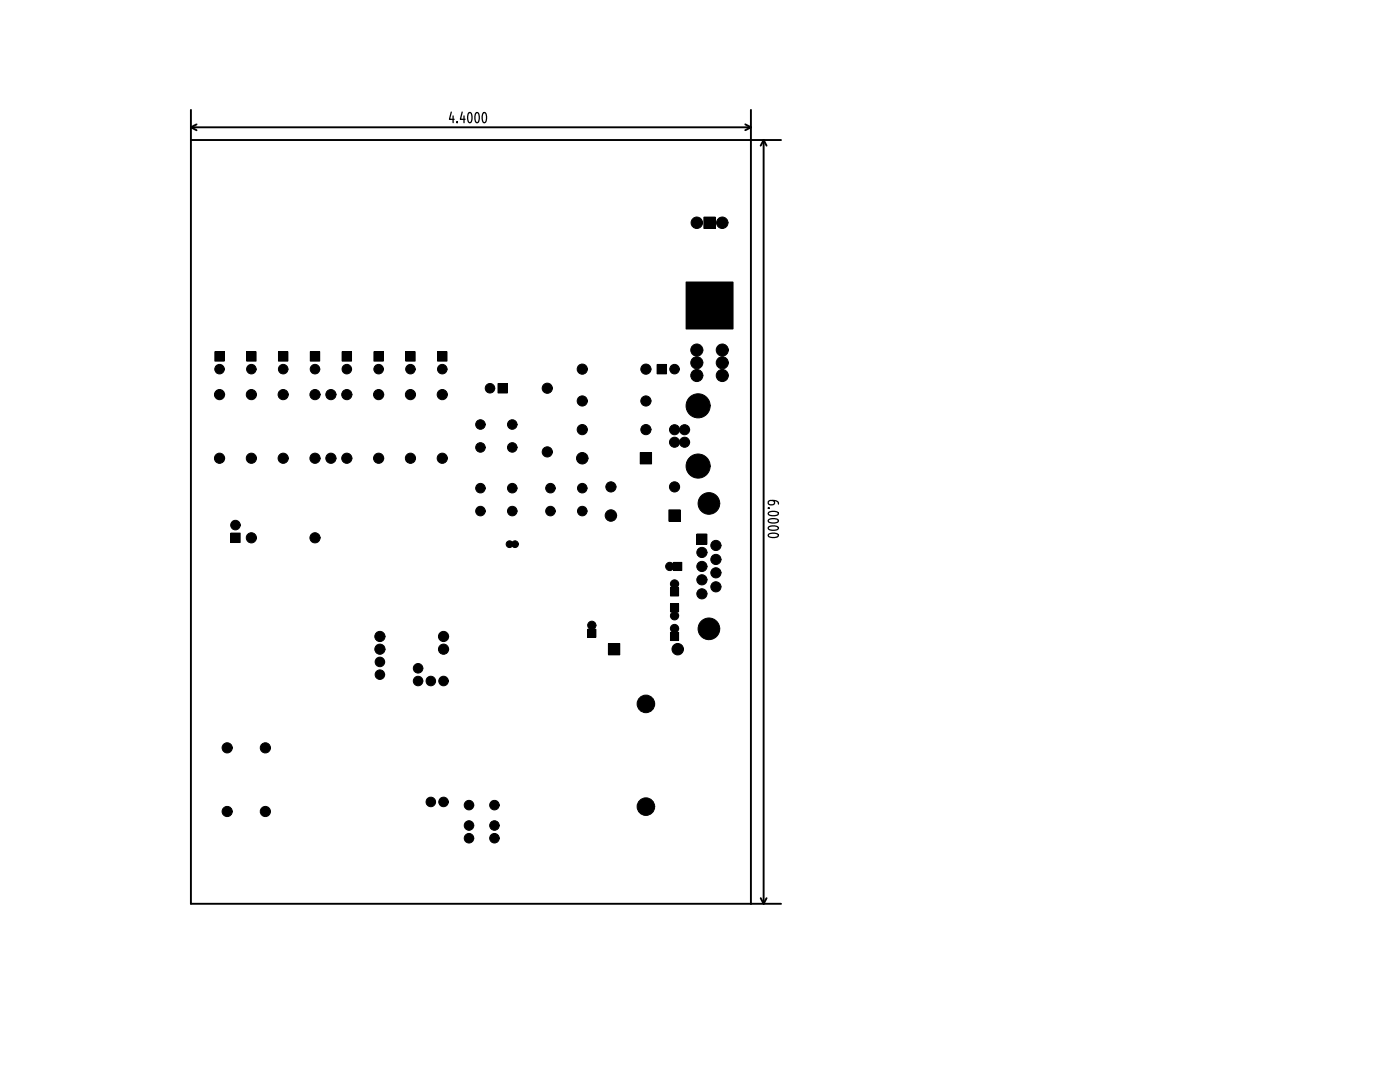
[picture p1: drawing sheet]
<svg xmlns="http://www.w3.org/2000/svg" width="279mm" height="216mm" viewBox="0 0 279 216" stroke-linecap="round" stroke-linejoin="round" font-family="sans-serif">
<g fill="none" stroke="#000" stroke-width=".25">
<path d="M90.1 22.4l-.4 1.4h.9M90.4 23.1v1.4M91.2 24.3v.2M92.2 22.4l-.3 1.4h.9M92.6 23.1v1.4M93.5 22.6l.3-.1a1.54 1.54 0 0 1 0 2h-.1a1.66 1.66 0 0 1-.2-1.9zM95 22.6l.3-.1a1.54 1.54 0 0 1 0 2h-.2a1.66 1.66 0 0 1-.1-1.9zM96.4 22.6l.3-.1a1.54 1.54 0 0 1 0 2h-.1a1.66 1.66 0 0 1-.2-1.9zM154.2 99.9l.4 .3v.2l-.4 .3-.8-.1v-.6a1.94 1.94 0 0 1 1.9 .2v.4M153.3 101.4h.2M153.4 102.3a1.66 1.66 0 0 1 1.9 .1v.1a1.54 1.54 0 0 1-2 0zM153.4 103.7a1.66 1.66 0 0 1 1.9 .2v.1a1.54 1.54 0 0 1-2 0z"/>
<path d="M153.4 105.2a1.66 1.66 0 0 1 1.9 .1v.1a1.54 1.54 0 0 1-2 0zM153.4 106.6a1.66 1.66 0 0 1 1.9 .2v.1a1.54 1.54 0 0 1-2 0z"/>
</g>
<g fill="none" stroke="#000" stroke-width=".38">
<path d="M38.1 27.9h117.8M38.1 21.9v158.4h117.8M38.1 25.4h111.8M38.1 25.4l1.1 .6M39.2 24.8l-1.1 .6M148.7 24.8l1.2 .6M149.9 21.9v158.4M149.9 25.4l-1.2 .6M152.4 27.9v152.4M152.4 27.9l-.6 1.2M152.4 27.9l.6 1.2M151.8 179.2l.6 1.1"/>
<path d="M153 179.2l-.6 1.1"/>
</g>
<g fill="#000">
<path d="M136.9 56.3h9.4v9.3h-9.4zM140.5 43.3h2.2v2.3h-2.2zM42.9 70.2h1.9v1.9h-1.9zM49.2 70.2h1.9v1.9h-1.9zM55.6 70.2h1.9v1.9h-1.9zM61.9 70.2h1.9v1.9h-1.9zM68.3 70.2h1.9v1.9h-1.9zM74.6 70.2h1.9v1.9h-1.9zM81 70.2h1.9v1.9h-1.9zM87.3 70.2h1.9v1.9h-1.9zM99.4 76.5h1.9v1.9h-1.9zM131.1 72.7h1.9v1.9h-1.9z"/>
<path d="M127.8 90.3h2.2v2.3h-2.2zM46.1 106.4h1.8v1.9h-1.8zM133.5 101.7h2.3v2.3h-2.3zM133.8 117.3h1.6v1.6h-1.6zM134.4 112.2h1.7v1.6h-1.7zM139.1 106.6h2v2h-2zM117.3 125.6h1.6v1.6h-1.6zM121.4 128.4h2.3v2.3h-2.3zM133.8 120.5h1.6v1.6h-1.6zM133.8 126.2h1.6v1.6h-1.6z"/>
<circle cx="139.1" cy="44.4" r="1.14"/>
<circle cx="144.1" cy="44.4" r="1.14"/>
<circle cx="43.8" cy="73.7" r=".95"/>
<circle cx="43.8" cy="78.7" r="1.02"/>
<circle cx="50.2" cy="73.7" r=".95"/>
<circle cx="50.2" cy="78.7" r="1.02"/>
<circle cx="56.5" cy="73.7" r=".95"/>
<circle cx="56.5" cy="78.7" r="1.02"/>
<circle cx="62.9" cy="73.7" r=".95"/>
<circle cx="62.9" cy="78.7" r="1.02"/>
<circle cx="66" cy="78.7" r="1.02"/>
<circle cx="69.2" cy="73.7" r=".95"/>
<circle cx="69.2" cy="78.7" r="1.02"/>
<circle cx="75.6" cy="73.7" r=".95"/>
<circle cx="75.6" cy="78.7" r="1.02"/>
<circle cx="81.9" cy="73.7" r=".95"/>
<circle cx="81.9" cy="78.7" r="1.02"/>
<circle cx="88.3" cy="73.7" r=".95"/>
<circle cx="88.3" cy="78.7" r="1.02"/>
<circle cx="97.8" cy="77.5" r=".95"/>
<circle cx="109.2" cy="77.5" r="1.02"/>
<circle cx="116.2" cy="73.7" r="1.02"/>
<circle cx="128.9" cy="73.7" r="1.02"/>
<circle cx="134.6" cy="73.7" r=".95"/>
<circle cx="139.1" cy="69.8" r="1.21"/>
<circle cx="139.1" cy="72.4" r="1.21"/>
<circle cx="139.1" cy="74.9" r="1.21"/>
<circle cx="144.1" cy="69.8" r="1.21"/>
<circle cx="144.1" cy="72.4" r="1.21"/>
<circle cx="144.1" cy="74.9" r="1.21"/>
<circle cx="43.8" cy="91.4" r="1.02"/>
<circle cx="50.2" cy="91.4" r="1.02"/>
<circle cx="56.5" cy="91.4" r="1.02"/>
<circle cx="62.9" cy="91.4" r="1.02"/>
<circle cx="66" cy="91.4" r="1.02"/>
<circle cx="69.2" cy="91.4" r="1.02"/>
<circle cx="75.6" cy="91.4" r="1.02"/>
<circle cx="81.9" cy="91.4" r="1.02"/>
<circle cx="88.3" cy="91.4" r="1.02"/>
<circle cx="95.9" cy="84.7" r=".95"/>
<circle cx="95.9" cy="97.4" r=".95"/>
<circle cx="95.9" cy="89.3" r=".95"/>
<circle cx="102.2" cy="84.7" r=".95"/>
<circle cx="102.2" cy="97.4" r=".95"/>
<circle cx="102.2" cy="89.3" r=".95"/>
<circle cx="109.2" cy="90.2" r="1.02"/>
<circle cx="109.9" cy="97.4" r=".95"/>
<circle cx="116.2" cy="91.4" r="1.14"/>
<circle cx="116.2" cy="97.4" r=".95"/>
<circle cx="116.2" cy="80" r="1.02"/>
<circle cx="116.2" cy="85.7" r="1.02"/>
<circle cx="121.9" cy="97.2" r="1.02"/>
<circle cx="128.9" cy="80" r="1.02"/>
<circle cx="128.9" cy="85.7" r="1.02"/>
<circle cx="134.6" cy="97.2" r="1.02"/>
<circle cx="134.6" cy="88.2" r="1"/>
<circle cx="134.6" cy="85.7" r="1"/>
<circle cx="136.6" cy="88.2" r="1"/>
<circle cx="136.6" cy="85.7" r="1"/>
<circle cx="139.3" cy="93" r="2.4"/>
<circle cx="139.3" cy="81" r="2.4"/>
<circle cx="47" cy="104.8" r=".95"/>
<circle cx="50.2" cy="107.3" r="1.02"/>
<circle cx="62.9" cy="107.3" r="1.02"/>
<circle cx="95.9" cy="102" r=".95"/>
<circle cx="101.7" cy="108.6" r=".67"/>
<circle cx="102.2" cy="102" r=".95"/>
<circle cx="102.8" cy="108.6" r=".67"/>
<circle cx="109.9" cy="102" r=".95"/>
<circle cx="116.2" cy="102" r=".95"/>
<circle cx="121.9" cy="102.9" r="1.14"/>
<circle cx="133.7" cy="113" r=".83"/>
<circle cx="134.6" cy="116.5" r=".83"/>
<circle cx="140.1" cy="110.2" r="1.02"/>
<circle cx="140.1" cy="118.5" r="1.02"/>
<circle cx="140.1" cy="113" r="1.02"/>
<circle cx="140.1" cy="115.7" r="1.02"/>
<circle cx="141.5" cy="100.5" r="2.16"/>
<circle cx="142.9" cy="117.1" r="1.02"/>
<circle cx="142.9" cy="108.8" r="1.02"/>
<circle cx="142.9" cy="114.3" r="1.02"/>
<circle cx="142.9" cy="111.6" r="1.02"/>
<circle cx="75.8" cy="134.6" r=".95"/>
<circle cx="75.8" cy="132.1" r=".95"/>
<circle cx="75.8" cy="127" r="1.02"/>
<circle cx="75.8" cy="129.5" r="1.02"/>
<circle cx="83.4" cy="133.3" r=".95"/>
<circle cx="83.4" cy="135.9" r=".95"/>
<circle cx="86" cy="135.9" r=".95"/>
<circle cx="88.5" cy="135.9" r=".95"/>
<circle cx="88.5" cy="127" r="1.02"/>
<circle cx="88.5" cy="129.5" r="1.02"/>
<circle cx="118.1" cy="124.8" r=".83"/>
<circle cx="134.6" cy="125.4" r=".83"/>
<circle cx="134.6" cy="122.9" r=".83"/>
<circle cx="135.3" cy="129.5" r="1.14"/>
<circle cx="141.5" cy="125.5" r="2.16"/>
<circle cx="45.3" cy="149.2" r="1.02"/>
<circle cx="53" cy="149.2" r="1.02"/>
<circle cx="128.9" cy="140.5" r="1.75"/>
<circle cx="45.3" cy="161.9" r="1.02"/>
<circle cx="53" cy="161.9" r="1.02"/>
<circle cx="86" cy="160" r=".95"/>
<circle cx="88.5" cy="160" r=".95"/>
<circle cx="93.6" cy="160.7" r=".95"/>
<circle cx="93.6" cy="167.3" r=".95"/>
<circle cx="93.6" cy="164.7" r=".95"/>
<circle cx="98.7" cy="160.7" r=".95"/>
<circle cx="98.7" cy="164.7" r=".95"/>
<circle cx="98.7" cy="167.3" r=".95"/>
<circle cx="128.9" cy="161" r="1.75"/>
</g>
<g fill="none" stroke="#000" stroke-width=".2">
<path d="M136.9 56.3h9.4v9.3h-9.4zM140.5 43.3h2.2v2.3h-2.2zM42.9 70.2h1.9v1.9h-1.9zM49.2 70.2h1.9v1.9h-1.9zM55.6 70.2h1.9v1.9h-1.9zM61.9 70.2h1.9v1.9h-1.9zM68.3 70.2h1.9v1.9h-1.9zM74.6 70.2h1.9v1.9h-1.9zM81 70.2h1.9v1.9h-1.9zM87.3 70.2h1.9v1.9h-1.9zM99.4 76.5h1.9v1.9h-1.9zM131.1 72.7h1.9v1.9h-1.9z"/>
<path d="M127.8 90.3h2.2v2.3h-2.2zM46.1 106.4h1.8v1.9h-1.8zM133.5 101.7h2.3v2.3h-2.3zM133.8 117.3h1.6v1.6h-1.6zM134.4 112.2h1.7v1.6h-1.7zM139.1 106.6h2v2h-2zM117.3 125.6h1.6v1.6h-1.6zM121.4 128.4h2.3v2.3h-2.3zM133.8 120.5h1.6v1.6h-1.6zM133.8 126.2h1.6v1.6h-1.6z"/>
<circle cx="139.1" cy="44.4" r="1.14"/>
<circle cx="144.1" cy="44.4" r="1.14"/>
<circle cx="43.8" cy="73.7" r=".95"/>
<circle cx="43.8" cy="78.7" r="1.02"/>
<circle cx="50.2" cy="73.7" r=".95"/>
<circle cx="50.2" cy="78.7" r="1.02"/>
<circle cx="56.5" cy="73.7" r=".95"/>
<circle cx="56.5" cy="78.7" r="1.02"/>
<circle cx="62.9" cy="73.7" r=".95"/>
<circle cx="62.9" cy="78.7" r="1.02"/>
<circle cx="66" cy="78.7" r="1.02"/>
<circle cx="69.2" cy="73.7" r=".95"/>
<circle cx="69.2" cy="78.7" r="1.02"/>
<circle cx="75.6" cy="73.7" r=".95"/>
<circle cx="75.6" cy="78.7" r="1.02"/>
<circle cx="81.9" cy="73.7" r=".95"/>
<circle cx="81.9" cy="78.7" r="1.02"/>
<circle cx="88.3" cy="73.7" r=".95"/>
<circle cx="88.3" cy="78.7" r="1.02"/>
<circle cx="97.8" cy="77.5" r=".95"/>
<circle cx="109.2" cy="77.5" r="1.02"/>
<circle cx="116.2" cy="73.7" r="1.02"/>
<circle cx="128.9" cy="73.7" r="1.02"/>
<circle cx="134.6" cy="73.7" r=".95"/>
<circle cx="139.1" cy="69.8" r="1.21"/>
<circle cx="139.1" cy="72.4" r="1.21"/>
<circle cx="139.1" cy="74.9" r="1.21"/>
<circle cx="144.1" cy="69.8" r="1.21"/>
<circle cx="144.1" cy="72.4" r="1.21"/>
<circle cx="144.1" cy="74.9" r="1.21"/>
<circle cx="43.8" cy="91.4" r="1.02"/>
<circle cx="50.2" cy="91.4" r="1.02"/>
<circle cx="56.5" cy="91.4" r="1.02"/>
<circle cx="62.9" cy="91.4" r="1.02"/>
<circle cx="66" cy="91.4" r="1.02"/>
<circle cx="69.2" cy="91.4" r="1.02"/>
<circle cx="75.6" cy="91.4" r="1.02"/>
<circle cx="81.9" cy="91.4" r="1.02"/>
<circle cx="88.3" cy="91.4" r="1.02"/>
<circle cx="95.9" cy="84.7" r=".95"/>
<circle cx="95.9" cy="97.4" r=".95"/>
<circle cx="95.9" cy="89.3" r=".95"/>
<circle cx="102.2" cy="84.7" r=".95"/>
<circle cx="102.2" cy="97.4" r=".95"/>
<circle cx="102.2" cy="89.3" r=".95"/>
<circle cx="109.2" cy="90.2" r="1.02"/>
<circle cx="109.9" cy="97.4" r=".95"/>
<circle cx="116.2" cy="91.4" r="1.14"/>
<circle cx="116.2" cy="97.4" r=".95"/>
<circle cx="116.2" cy="80" r="1.02"/>
<circle cx="116.2" cy="85.7" r="1.02"/>
<circle cx="121.9" cy="97.2" r="1.02"/>
<circle cx="128.9" cy="80" r="1.02"/>
<circle cx="128.9" cy="85.7" r="1.02"/>
<circle cx="134.6" cy="97.2" r="1.02"/>
<circle cx="134.6" cy="88.2" r="1"/>
<circle cx="134.6" cy="85.7" r="1"/>
<circle cx="136.6" cy="88.2" r="1"/>
<circle cx="136.6" cy="85.7" r="1"/>
<circle cx="139.3" cy="93" r="2.4"/>
<circle cx="139.3" cy="81" r="2.4"/>
<circle cx="47" cy="104.8" r=".95"/>
<circle cx="50.2" cy="107.3" r="1.02"/>
<circle cx="62.9" cy="107.3" r="1.02"/>
<circle cx="95.9" cy="102" r=".95"/>
<circle cx="101.7" cy="108.6" r=".67"/>
<circle cx="102.2" cy="102" r=".95"/>
<circle cx="102.8" cy="108.6" r=".67"/>
<circle cx="109.9" cy="102" r=".95"/>
<circle cx="116.2" cy="102" r=".95"/>
<circle cx="121.9" cy="102.9" r="1.14"/>
<circle cx="133.7" cy="113" r=".83"/>
<circle cx="134.6" cy="116.5" r=".83"/>
<circle cx="140.1" cy="110.2" r="1.02"/>
<circle cx="140.1" cy="118.5" r="1.02"/>
<circle cx="140.1" cy="113" r="1.02"/>
<circle cx="140.1" cy="115.7" r="1.02"/>
<circle cx="141.5" cy="100.5" r="2.16"/>
<circle cx="142.9" cy="117.1" r="1.02"/>
<circle cx="142.9" cy="108.8" r="1.02"/>
<circle cx="142.9" cy="114.3" r="1.02"/>
<circle cx="142.9" cy="111.6" r="1.02"/>
<circle cx="75.8" cy="134.6" r=".95"/>
<circle cx="75.8" cy="132.1" r=".95"/>
<circle cx="75.8" cy="127" r="1.02"/>
<circle cx="75.8" cy="129.5" r="1.02"/>
<circle cx="83.4" cy="133.3" r=".95"/>
<circle cx="83.4" cy="135.9" r=".95"/>
<circle cx="86" cy="135.9" r=".95"/>
<circle cx="88.5" cy="135.9" r=".95"/>
<circle cx="88.5" cy="127" r="1.02"/>
<circle cx="88.5" cy="129.5" r="1.02"/>
<circle cx="118.1" cy="124.8" r=".83"/>
<circle cx="134.6" cy="125.4" r=".83"/>
<circle cx="134.6" cy="122.9" r=".83"/>
<circle cx="135.3" cy="129.5" r="1.14"/>
<circle cx="141.5" cy="125.5" r="2.16"/>
<circle cx="45.3" cy="149.2" r="1.02"/>
<circle cx="53" cy="149.2" r="1.02"/>
<circle cx="128.9" cy="140.5" r="1.75"/>
<circle cx="45.3" cy="161.9" r="1.02"/>
<circle cx="53" cy="161.9" r="1.02"/>
<circle cx="86" cy="160" r=".95"/>
<circle cx="88.5" cy="160" r=".95"/>
<circle cx="93.6" cy="160.7" r=".95"/>
<circle cx="93.6" cy="167.3" r=".95"/>
<circle cx="93.6" cy="164.7" r=".95"/>
<circle cx="98.7" cy="160.7" r=".95"/>
<circle cx="98.7" cy="164.7" r=".95"/>
<circle cx="98.7" cy="167.3" r=".95"/>
<circle cx="128.9" cy="161" r="1.75"/>
</g>
</svg>
